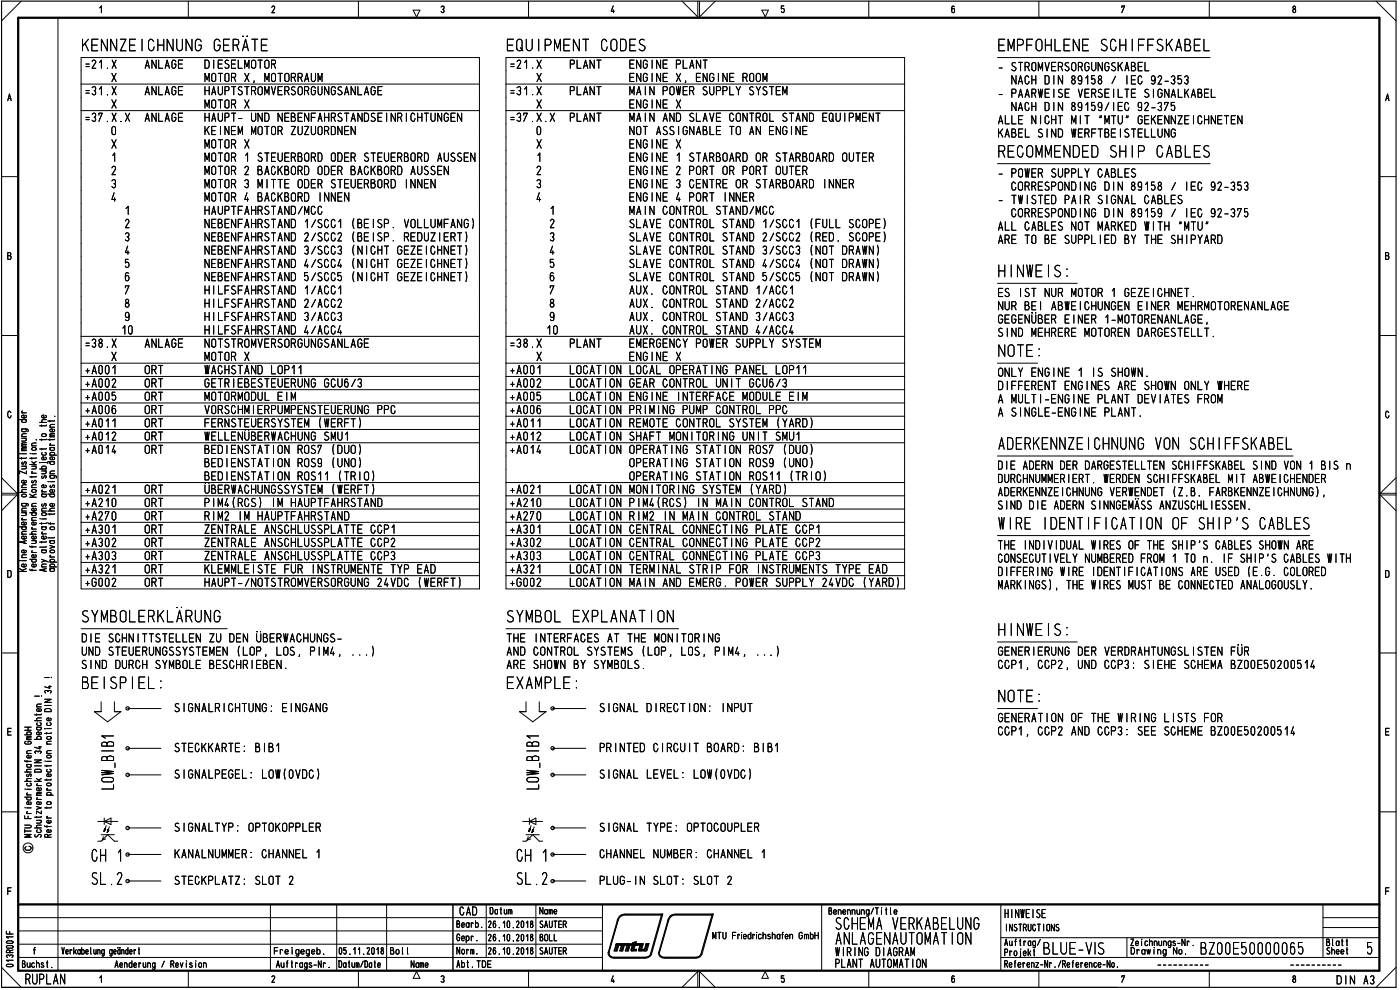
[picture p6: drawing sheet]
<svg xmlns="http://www.w3.org/2000/svg" width="420mm" height="297mm" viewBox="0 0 420 297" stroke-linecap="round" stroke-linejoin="round" font-family="sans-serif">
<defs><g id="words">
<g font-size="7.4">
<text x="24.6" y="15.4">K</text>
<text x="43.9" y="15.4">0</text>
</g>
<g font-size="5.3">
<text x="163.5" y="13.6">D</text>
<text x="172.4" y="15.4">\T</text>
<text x="2" y="268.6">F</text>
<text x="292.1" y="279">G</text>
</g>
<g font-size="4.8">
<text x="29.7" y="15.4">\\Z1</text>
<text x="24.9" y="20.7">.21.X</text>
<text x="43.4" y="20.7">ANLAGE</text>
<text x="61.2" y="20.7">DIESELMOTOR</text>
<text x="152.4" y="20.7">.21.X</text>
<text x="170.7" y="20.7">PLANT</text>
<text x="188.7" y="20.7">ENGINE PLANT</text>
<text x="299.4" y="21.4">- STROMVERSORGUNGSKABEL</text>
<text x="24.9" y="28.6">.31.X</text>
<text x="33.4" y="24.6">X</text>
<text x="43.4" y="28.6">ANLAGE</text>
<text x="61.3" y="28.6">HAUPTSTROMVERSORGUNGSANLAGE</text>
<text x="61.3" y="24.6">MOTOR X, MOTORRAUM</text>
<text x="152.4" y="28.6">.31.X</text>
<text x="161" y="24.6">X</text>
<text x="170.7" y="28.6">PLANT</text>
<text x="188.7" y="24.6">ENGINE X, ENGINE ROOM</text>
<text x="188.9" y="28.6">MAIN POWER SUPPLY SYSTEM</text>
<text x="299.4" y="29.4">- PAARWEISE VERSEILTE SIGNALKABEL</text>
<text x="303.5" y="25.4">NACH DIN 89158 / IEC 92-353</text>
<text x="33.4" y="32.6">X</text>
<text x="61.3" y="32.6">MOTOR X</text>
<text x="161" y="32.6">X</text>
<text x="188.7" y="32.6">ENGINE X</text>
<text x="303.5" y="33.4">NACH DIN 89159/IEC 92-375</text>
<text x="24.9" y="36.6">.37.X.X</text>
<text x="33" y="40.6">0</text>
<text x="43.4" y="36.6">ANLAGE</text>
<text x="61.2" y="40.6">KEINEM MOTOR ZUZUORDNEN</text>
<text x="61.3" y="36.6">HAUPT- UND NEBENFAHRSTANDSEINRICHTUNGEN</text>
<text x="152.4" y="36.6">.37.X.X</text>
<text x="160.6" y="40.6">0</text>
<text x="170.7" y="36.6">PLANT</text>
<text x="188.8" y="40.6">NOT ASSIGNABLE TO AN ENGINE</text>
<text x="188.9" y="36.6">MAIN AND SLAVE CONTROL STAND EQUIPMENT</text>
<text x="299.4" y="41.3">KABEL SIND WERFTBEISTELLUNG</text>
<text x="299.5" y="37.3">ALLE NICHT MIT 9TU' GEKENNZEICHNETEN</text>
<text x="33.4" y="44.6">X</text>
<text x="61.3" y="44.6">MOTOR X</text>
<text x="161" y="44.6">X</text>
<text x="188.7" y="44.6">ENGINE X</text>
<text x="33.2" y="52.6">2</text>
<text x="33.5" y="48.6">1</text>
<text x="61.3" y="48.6">MOTOR 1 STEUERBORD ODER STEUERBORD AUSSEN</text>
<text x="61.3" y="52.6">MOTOR 2 BACKBORD ODER BACKBORD AUSSEN</text>
<text x="160.8" y="52.6">2</text>
<text x="161" y="48.6">1</text>
<text x="188.7" y="48.6">ENGINE 1 STARBOARD OR STARBOARD OUTER</text>
<text x="188.7" y="52.6">ENGINE 2 PORT OR PORT OUTER</text>
<text x="299.4" y="53.3">- POWER SUPPLY CABLES</text>
<text x="33.1" y="56.6">3</text>
<text x="61.3" y="56.6">MOTOR 3 MITTE ODER STEUERBORD INNEN</text>
<text x="160.7" y="56.6">3</text>
<text x="188.7" y="56.6">ENGINE 3 CENTRE OR STARBOARD INNER</text>
<text x="303.4" y="57.2">CORRESPONDING DIN 89158 / IEC 92-353</text>
<text x="33.1" y="60.5">4</text>
<text x="37.4" y="64.5">1</text>
<text x="61.3" y="64.5">HAUPTFAHRSTAND/MCC</text>
<text x="61.3" y="60.5">MOTOR 4 BACKBORD INNEN</text>
<text x="160.7" y="60.5">4</text>
<text x="165" y="64.5">1</text>
<text x="188.7" y="60.5">ENGINE 4 PORT INNER</text>
<text x="188.9" y="64.5">MAIN CONTROL STAND/MCC</text>
<text x="299.4" y="61.3">- TWISTED PAIR SIGNAL CABLES</text>
<text x="303.4" y="65.3">CORRESPONDING DIN 89159 / IEC 92-375</text>
<text x="37.2" y="68.5">2</text>
<text x="61.3" y="68.5">NEBENFAHRSTAND 1/SCC1 (BEISP. VOLLUMFANG)</text>
<text x="164.7" y="68.5">2</text>
<text x="188.6" y="68.5">SLAVE CONTROL STAND 1/SCC1 (FULL SCOPE)</text>
<text x="299.5" y="69.3">ALL CABLES NOT MARKED WITH</text>
<text x="37.2" y="72.5">3</text>
<text x="37.2" y="76.5">4</text>
<text x="61.3" y="72.5">NEBENFAHRSTAND 2/SCC2 (BEISP. REDUZIERT)</text>
<text x="61.3" y="76.5">NEBENFAHRSTAND 3/SCC3 (NICHT GEZEICHNET)</text>
<text x="164.7" y="72.5">3</text>
<text x="164.7" y="76.5">4</text>
<text x="188.6" y="72.5">SLAVE CONTROL STAND 2/SCC2 (RED. SCOPE)</text>
<text x="188.6" y="76.5">SLAVE CONTROL STAND 3/SCC3 (NOT DRAWN)</text>
<text x="299.5" y="73.2">ARE TO BE SUPPLIED BY THE SHIPYARD</text>
<text x="37.2" y="80.4">5</text>
<text x="61.3" y="80.4">NEBENFAHRSTAND 4/SCC4 (NICHT GEZEICHNET)</text>
<text x="164.7" y="80.4">5</text>
<text x="188.6" y="80.4">SLAVE CONTROL STAND 4/SCC4 (NOT DRAWN)</text>
<text x="316" y="83.1">S:</text>
<text x="37.1" y="84.4">6</text>
<text x="37.2" y="88.4">7</text>
<text x="61.3" y="88.4">HILFSFAHRSTAND 1/ACC1</text>
<text x="61.3" y="84.4">NEBENFAHRSTAND 5/SCC5 (NICHT GEZEICHNET)</text>
<text x="164.6" y="84.4">6</text>
<text x="164.7" y="88.4">7</text>
<text x="188.6" y="84.4">SLAVE CONTROL STAND 5/SCC5 (NOT DRAWN)</text>
<text x="188.9" y="88.4">AUX. CONTROL STAND 1/ACC1</text>
<text x="299.4" y="89.2">ES IST NUR MOTOR 1 GEZEICHNET.</text>
<text x="37.1" y="92.4">8</text>
<text x="61.3" y="92.4">HILFSFAHRSTAND 2/ACC2</text>
<text x="164.6" y="92.4">8</text>
<text x="188.9" y="92.4">AUX. CONTROL STAND 2/ACC2</text>
<text x="299.5" y="93.1">NUR BEI ABWEICHUNGEN EINER MEHRMOTORENANLAGE</text>
<text x="36.4" y="100.4">10</text>
<text x="37.1" y="96.4">9</text>
<text x="61.3" y="96.4">HILFSFAHRSTAND 3/ACC3</text>
<text x="61.3" y="100.4">HILFSFAHRSTAND 4/ACC4</text>
<text x="163.9" y="100.4">10</text>
<text x="164.6" y="96.4">9</text>
<text x="188.9" y="96.4">AUX. CONTROL STAND 3/ACC3</text>
<text x="188.9" y="100.4">AUX. CONTROL STAND 4/ACC4</text>
<text x="299.3" y="101.1">SIND MEHRERE MOTOREN DARGESTELLT.</text>
<text x="299.4" y="97.1">GEGENÜBER EINER 1-MOTORENANLAGE,</text>
<text x="24.9" y="104.4">.38.X</text>
<text x="43.4" y="104.4">ANLAGE</text>
<text x="61.3" y="104.4">NOTSTROMVERSORGUNGSANLAGE</text>
<text x="152.4" y="104.4">.38.X</text>
<text x="170.7" y="104.4">PLANT</text>
<text x="188.7" y="104.4">EMERGENCY POWER SUPPLY SYSTEM</text>
<text x="299.1" y="107.1">\CT1:</text>
<text x="25.4" y="112.4">+A001</text>
<text x="33.4" y="108.4">X</text>
<text x="43.3" y="112.4">ORT</text>
<text x="61.3" y="108.4">MOTOR X</text>
<text x="61.4" y="112.4">WACHSTAND LOP11</text>
<text x="152.9" y="112.4">+A001</text>
<text x="161" y="108.4">X</text>
<text x="170.9" y="112.4">LOCATION LOCAL OPERATING PANEL LOP11</text>
<text x="188.7" y="108.4">ENGINE X</text>
<text x="299.4" y="113.1">ONLY ENGINE 1 IS SHOWN.</text>
<text x="25.4" y="116.3">+A002</text>
<text x="43.3" y="116.3">ORT</text>
<text x="61.3" y="116.3">GETRIEBESTEUERUNG GCU6/3</text>
<text x="152.9" y="116.3">+A002</text>
<text x="170.9" y="116.3">LOCATION GEAR CONTROL UNIT GCU6/3</text>
<text x="299.4" y="117.1">DIFFERENT ENGINES ARE SHOWN ONLY WHERE</text>
<text x="25.4" y="120.3">+A005</text>
<text x="25.4" y="124.3">+A006</text>
<text x="43.3" y="120.3">ORT</text>
<text x="43.3" y="124.3">ORT</text>
<text x="61.3" y="120.3">MOTORMODUL EIM</text>
<text x="61.4" y="124.3">VORSCHMIERPUMPENSTEUERUNG PPC</text>
<text x="152.9" y="120.3">+A005</text>
<text x="152.9" y="124.3">+A006</text>
<text x="170.9" y="120.3">LOCATION ENGINE INTERFACE MODULE EIM</text>
<text x="170.9" y="124.3">LOCATION PRIMING PUMP CONTROL PPC</text>
<text x="299.5" y="121.1">A MULTI-ENGINE PLANT DEVIATES FROM</text>
<text x="299.5" y="125.1">A SINGLE-ENGINE PLANT.</text>
<text x="25.4" y="128.3">+A011</text>
<text x="43.3" y="128.3">ORT</text>
<text x="61.2" y="128.3">FERNSTEUERSYSTEM (WERFT)</text>
<text x="152.9" y="128.3">+A011</text>
<text x="170.9" y="128.3">LOCATION REMOTE CONTROL SYSTEM (YARD)</text>
<text x="25.4" y="132.2">+A012</text>
<text x="25.4" y="136.2">+A014</text>
<text x="43.3" y="132.2">ORT</text>
<text x="43.3" y="136.2">ORT</text>
<text x="61.2" y="136.2">BEDIENSTATION ROST (DUO)</text>
<text x="61.4" y="132.2">WELLENÜBERWACHUNG SMU1</text>
<text x="152.9" y="132.2">+A012</text>
<text x="152.9" y="136.2">+A014</text>
<text x="170.9" y="132.2">LOCATION SHAFT MONITORING UNIT SMU1</text>
<text x="170.9" y="136.2">LOCATION OPERATING STATION ROST (DUO)</text>
<text x="312.2" y="135">-\\Z1</text>
<text x="61.2" y="140.2">BEDIENSTATION ROS9 (UNO)</text>
<text x="188.7" y="140.2">OPERATING STATION ROS9 (UNO)</text>
<text x="299.4" y="141">DIE ADERN DER DARGESTELLTEN SCHIFFSKABEL SIND VON 1 BIS</text>
<text x="25.4" y="148.2">+A021</text>
<text x="43.3" y="148.2">ORT</text>
<text x="61.2" y="144.2">BEDIENSTATION ROS11 (TRIO)</text>
<text x="61.3" y="148.2">UBERWACHUNGSSYSTEM (WERFT)</text>
<text x="152.9" y="148.2">+A021</text>
<text x="170.9" y="148.2">LOCATION MONITORING SYSTEM (YARD)</text>
<text x="188.7" y="144.2">OPERATING STATION ROS11 (TRIO)</text>
<text x="299.4" y="144.9">DURCHNUMMERIERT. WERDEN SCHIFFSKABEL MIT ABWEICHENDER</text>
<text x="299.5" y="148.9">ADERKENNZEICHNUNG VERWENDET (Z.B. FARBKENNZEICHNUNG),</text>
<text x="25.4" y="152.1">+A210</text>
<text x="43.3" y="152.1">ORT</text>
<text x="61.1" y="152.1">PIM4(RCS) IM HAUPTFAHRSTAND</text>
<text x="152.9" y="152.1">+A210</text>
<text x="170.9" y="152.1">LOCATION PIM4(RCS) IN MAIN CONTROL STAND</text>
<text x="299.3" y="152.9">SIND DIE ADERN SINNGEMÄSS ANZUSCHLIESSEN.</text>
<text x="25.4" y="156.2">+A270</text>
<text x="25.4" y="160.2">+A301</text>
<text x="43.3" y="156.2">ORT</text>
<text x="43.3" y="160.2">ORT</text>
<text x="61.1" y="160.2">ZENTRALE ANSCHLUSSPLATTE CCP1</text>
<text x="61.2" y="156.2">RIM2 IM HAUPTFAHRSTAND</text>
<text x="152.9" y="156.2">+A270</text>
<text x="152.9" y="160.2">+A301</text>
<text x="170.9" y="156.2">LOCATION RIM2 IN MAIN CONTROL STAND</text>
<text x="170.9" y="160.2">LOCATION CENTRAL CONNECTING PLATE CCP1</text>
<text x="367.4" y="158.9">D'S</text>
<text x="25.4" y="164.2">+A302</text>
<text x="43.3" y="164.2">ORT</text>
<text x="61.1" y="164.2">ZENTRALE ANSCHLUSSPLATTE CCP2</text>
<text x="152.9" y="164.2">+A302</text>
<text x="170.9" y="164.2">LOCATION CENTRAL CONNECTING PLATE CCP2</text>
<text x="299.4" y="164.9">THE INDIVIDUAL WIRES OF THE SHIP'S CABLES SHOWN ARE</text>
<text x="25.4" y="168.1">+A303</text>
<text x="25.4" y="172.1">+A321</text>
<text x="43.3" y="168.1">ORT</text>
<text x="43.3" y="172.1">ORT</text>
<text x="61.1" y="168.1">ZENTRALE ANSCHLUSSPLATTE CCP3</text>
<text x="61.2" y="172.1">KLEMMLEISTE FUR INSTRUMENTE TYP EAD</text>
<text x="152.9" y="168.1">+A303</text>
<text x="152.9" y="172.1">+A321</text>
<text x="170.9" y="168.1">LOCATION CENTRAL CONNECTING PLATE CCP3</text>
<text x="170.9" y="172.1">LOCATION TERMINAL STRIP FOR INSTRUMENTS TYPE EAD</text>
<text x="299.4" y="172.9">DIFFERING WIRE IDENTIFICATIONS ARE USED (E.G. COLORED</text>
<text x="299.4" y="168.9">CONSECUTIVELY NUMBERED FROM 1 TO</text>
<text x="367" y="168.9">IF SHIP'S CABLES WITH</text>
<text x="25.4" y="176.1">+0002</text>
<text x="43.3" y="176.1">ORT</text>
<text x="61.3" y="176.1">HAUPT-/NOTSTROMVERSORGUNG 24VDC (WERFT)</text>
<text x="152.9" y="176.1">+G002</text>
<text x="170.9" y="176.1">LOCATION MAIN AND EMERG. POWER SUPPLY 24VDC (YARD)</text>
<text x="299.5" y="176.9">MARKINGS), THE WIRES MUST BE CONNECTED ANALOGOUSLY.</text>
<text x="316" y="190.8">S.</text>
<text x="24.4" y="192.8">DIE SCHNITTSTELLEN ZU DEN ÜBERWACHUNGS-</text>
<text x="24.5" y="196.8">UND STEUERUNGSSYSTEMEN (LOP, LOS, PIM4, ...)</text>
<text x="151.9" y="192.8">THE INTERFACES AT THE MONITORING</text>
<text x="152" y="196.8">AND CONTROL SYSTEMS (LOP, LOS, PIM4, ...)</text>
<text x="299.4" y="196.8">GENERIERUNG DER VERDRAHTUNGSLISTEN FÜR</text>
<text x="24.3" y="200.7">SIND DURCH SYMBOLE BESCHRIEBEN.</text>
<text x="152" y="200.7">ARE SHOWN BY SYMBOLS.</text>
<text x="299.4" y="200.7">CCP1, CCP2, UND CCP3: SIEHE SCHEMA BZOOE50200514</text>
<text x="52.1" y="213.7">SIGNALRICHTUNG: EINGANG</text>
<text x="179.7" y="213.7">SIGNAL DIRECTION: INPUT</text>
<text x="299.1" y="210.7">\OT</text>
<text x="299.4" y="220.7">CCP1, CCP2 AND CCP3: SEE SCHEME BZ00E50200514</text>
<text x="299.4" y="216.7">GENERATION OF THE WIRING LISTS FOR</text>
<text x="52.1" y="225.7">STECKKARTE: BIBI</text>
<text x="179.7" y="225.7">PRINTED CIRCUIT BOARD: BIBI</text>
<text x="52.1" y="233.7">SIGNALPEGEL: LOW(OVDC)</text>
<text x="179.7" y="233.7">SIGNAL LEVEL: LOCOVDC)</text>
<text x="52.1" y="249.6">SIGNALTYP: OPTOKOPPLER</text>
<text x="179.7" y="249.6">SIGNAL TYPE: OPTOCOUPLER</text>
<text x="6.2" y="256">0</text>
<text x="52.3" y="257.6">KANALNUMMER: CHANNEL 1</text>
<text x="154.6" y="257.6">0- '1°</text>
<text x="179.8" y="257.6">CHANNEL NUMBER: CHANNEL 1</text>
<text x="35" y="258.6">1°</text>
<text x="52.1" y="265.5">STECKPLATZ: SLOT 2</text>
<text x="179.7" y="265.5">PLUG-IN SLOT: SLOT 2</text>
<text x="137.8" y="274.7">CAD</text>
<text x="301.4" y="275.5">HINWEISE</text>
<text x="250.7" y="286.9">wIRING DIAGRAM</text>
<text x="250.4" y="290.4">PLANT AUTOMATION</text>
<text x="7.5" y="295.4">RUPLAN</text>
<text x="400.8" y="295.4">DIN A3//</text>
</g>
<g font-size="3.9">
<text x="29.5" y="4">1</text>
<text x="49.5" y="15.4">\U\G</text>
<text x="64" y="15.4">G=RAT</text>
<text x="152" y="15.4">EQU</text>
<text x="166.5" y="14.7">V</text>
<text x="168.9" y="13.7">1.•</text>
<text x="179.9" y="15.4">003</text>
<text x="302.6" y="15.4">v3F0</text>
<text x="316.3" y="15.4">Ll\E</text>
<text x="341.3" y="15.4">FFSKA3EL</text>
<text x="305.1" y="47.3">GOvv-\3</text>
<text x="327.1" y="47.3">3 S</text>
<text x="347" y="47.3">GA3LES</text>
<text x="352.9" y="69.3">'Uli&quot;</text>
<text x="333" y="135">\U\G</text>
<text x="346.7" y="135">VO\ SC</text>
<text x="367.4" y="135">FFSKA31L</text>
<text x="403.9" y="141">n</text>
<text x="314.9" y="158.9">3E\T</text>
<text x="328.2" y="158.9">F</text>
<text x="333.4" y="158.9">CAT 0\ OF S</text>
<text x="377.8" y="158.9">CA3LES</text>
<text x="361" y="168.9">n.</text>
<text x="24.3" y="186.8">SYv3OL</text>
<text x="43.9" y="186.8">' KLÄRU\G</text>
<text x="151.8" y="186.8">SYv3OL</text>
<text x="171.7" y="186.8">EPLA\AT</text>
<text x="196.8" y="186.8">0\</text>
<text x="24.2" y="206.8">3</text>
<text x="41.4" y="206.8">EL:</text>
<text x="154.9" y="206.8">XAv D1_1:</text>
<text x="307.6" y="210.6">1:</text>
<text x="250.5" y="279">SC =NA</text>
<text x="267.8" y="279">ViKA31LU</text>
<text x="250.7" y="283.5">ABLAG-\AU-DAT</text>
<text x="286.7" y="283.5">0</text>
<text x="312.9" y="286.4">3LUE-V</text>
<text x="360.1" y="286.4">3200 50000065</text>
</g>
<g font-size="3.2">
<text x="81.4" y="4">2</text>
<text x="132.1" y="4">3</text>
<text x="183.3" y="4">4</text>
<text x="228.4" y="5">•</text>
<text x="234.3" y="5">5</text>
<text x="285.4" y="4">6</text>
<text x="336.5" y="4">7</text>
<text x="387.7" y="4">8</text>
<text x="2.2" y="30.4">A</text>
<text x="415.7" y="30.4">A</text>
<text x="2.1" y="78">B</text>
<text x="415.6" y="78">B</text>
<text x="2.1" y="173.4">D</text>
<text x="415.6" y="173.4">D</text>
<text x="2" y="220.7">E</text>
<text x="30.8" y="249.6">4</text>
<text x="37.4" y="249.1">o</text>
<text x="158.3" y="249.6">4</text>
<text x="415.5" y="268.6">F</text>
<text x="146.9" y="274.4">Datum</text>
<text x="161.9" y="274.4">Name</text>
<text x="248.5" y="274.5">Benennung/Title</text>
<text x="136.9" y="278.4">Beerb.</text>
<text x="146.3" y="278.5">26.10.2018</text>
<text x="161.8" y="278.5">SAUTER</text>
<text x="213.8" y="281.9">MTU Friedrichshafen GmbH</text>
<text x="301.7" y="279.5">INSTRUGTIONS</text>
<text x="18.5" y="286.4">Verkabelung geändert</text>
<text x="82.1" y="286.4">FreIgegeb.</text>
<text x="101.4" y="286.4">05.11.2018</text>
<text x="117" y="286.4">Bol l</text>
<text x="136.9" y="282.4">Gepr.</text>
<text x="137" y="286.4">Norm.</text>
<text x="146.3" y="282.4">26.10.2018</text>
<text x="146.3" y="286.4">26.10.2018</text>
<text x="161.8" y="286.4">SAUTER</text>
<text x="161.9" y="282.4">BOLL</text>
<text x="301.2" y="286.9">Projekt</text>
<text x="301.4" y="283.8">Auftrag/</text>
<text x="339.1" y="283.9">Zeichnungs-Nr.</text>
<text x="339.2" y="286.4">Drowing No.</text>
<text x="397.9" y="283.9">Blatt</text>
<text x="397.9" y="286.4">Sheet</text>
<text x="6.5" y="290.4">Buchst.</text>
<text x="34.4" y="290.4">Aenderung / Revision</text>
<text x="82.8" y="290.5">Auftrags-Nr.</text>
<text x="101.5" y="290.4">Datum/Date</text>
<text x="123.2" y="290.4">Name</text>
<text x="137" y="290.4">Abt.TDE</text>
<text x="301.3" y="290.4">Referenz-Nr./Reference-No.</text>
<text x="81.4" y="294.9">2</text>
<text x="132.2" y="294.9">3</text>
<text x="183.2" y="294.9">4</text>
<text x="234.3" y="294.9">5</text>
<text x="285.4" y="294.9">6</text>
<text x="336.4" y="294.9">7</text>
<text x="387.8" y="294.9">8</text>
</g>
<g font-size="2.4">
<text x="7.1" y="223.4">co</text>
<text x="7.7" y="227.6">o</text>
<text x="30.2" y="234.8">CD</text>
<text x="157.8" y="234.8">CD</text>
<text x="6.9" y="241.6">•o cuo</text>
<text x="156.6" y="252.6">J -^N_</text>
</g>
<g font-size="1.6">
<text x="6.3" y="124">4-</text>
<text x="16.2" y="125.6">•</text>
<text x="6.3" y="131.1">C</text>
<text x="12.3" y="131.1">OE</text>
<text x="6.1" y="133.9">EC</text>
<text x="9.2" y="140.9">M.22</text>
<text x="6.2" y="146.5">CCO0</text>
<text x="6.2" y="145">00</text>
<text x="9.3" y="147.9">04-0</text>
<text x="14.2" y="145">-</text>
<text x="6.2" y="153.5">COC.0</text>
<text x="6.2" y="152.1">0000</text>
<text x="5.6" y="159.1">'04-00</text>
<text x="6.2" y="157.6">00-1-</text>
<text x="6.2" y="161.9">00</text>
<text x="6.3" y="160.4">C</text>
<text x="9.3" y="156.2">C.-</text>
<text x="12.3" y="161.9">0-•</text>
<text x="13.7" y="157.5">, 4-</text>
<text x="6.2" y="167.5">CO</text>
<text x="6.2" y="166">04-.00</text>
<text x="14.8" y="167.5">4-</text>
<text x="6.2" y="170.3">0000.</text>
<text x="7.7" y="222">EMO</text>
<text x="10.7" y="217.8">00</text>
<text x="7.8" y="226.2">Ce7C</text>
<text x="6.7" y="231.8">.Cd</text>
<text x="13.8" y="231.8">U</text>
<text x="6.8" y="236">•0</text>
<text x="10.6" y="236">4-0</text>
<text x="7.1" y="249.9">1-• 00</text>
<text x="1.6" y="280.4">11-</text>
<text x="1.7" y="286">CC</text>
</g>
</g></defs>
<g fill="none" stroke="#000" stroke-width=".3">
<path d="M6.4 .3l-5.9 6M17.4 5.3v286M56.5 .3v5M107.6 .3v5M124 3h2l-1 2.1zM158.6 .3v5M204.7 .3l4.7 4.8v-4.8M209.9 .3v4.8l4.8-4.8M228.6 3h2l-.9 2.1M260.7 .3v5M299.3 17.3h63.9M311.8 .3v5"/>
<path d="M362.9 .3v5M413 .3l6 6M.5 53h5M299.3 49.1h63.9M414 53h5M299.3 85h24M.5 100.7h5M299.3 109h12.1M414 100.7h5M3.3 123.8a.48 .48 0 0 0-.6-.4 .48 .48 0 0 0-.4 .6v.7l.4 .6h.4l.2-.6M416.8 123.8a.48 .48 0 0 0-.6-.4 .48 .48 0 0 0-.4 .6v.7l.4 .6h.4l.3-.6M.5 148.5h4.6l-4.6 4.7"/>
<path d="M.5 143.3l4.6 4.7h-4.6M419 148.5h-4.8l4.8 4.7M419 143.3l-4.8 4.7h4.8M24.3 176.7h119.6M151.8 176.7h119.7M.5 195.9h5M24.3 188.6h43.9M151.8 188.6h51.9M299.3 192.6h24M414 195.9h5M38.3 212.6h10M165.8 212.6h10"/>
<path d="M299.3 212.6h12.1M415.8 219.5h1M416.9 218.5h-1.1v2.1h1.1M7.4 239.2h2M8 238.5h1.4M8 236.8h1.4M8.3 237.9l-.3 .4 .3 .2M8.3 239.2l-.3 .2 .3 .6h.8l.3-.2v-.4l-.3-.2M38.3 224.5h10M38.3 232.5h10M165.8 224.5h10M165.8 232.5h10"/>
<path d="M.5 243.6h5M7.4 247.6h1.5a.42 .42 0 0 1 .5 .4 .42 .42 0 0 1-.5 .4h-1.5M7.4 244.8v.8h2M8 244.1h1.4M8.3 243.5l-.3 .4 .3 .2M8.4 244.9v.7M9.4 250.4h-2l1.6 .4-1.6 .4h2M38.3 248.4h10M38.3 256.4h10M165.8 248.4h10M165.8 256.4h10M414 243.6h5"/>
<path d="M5.5 275.3h175.3M5.5 279.3h175.3M38.3 264.3h10M81.2 271.4v19.9M101 271.4v19.9M116 271.4v19.9M145.9 271.4v15.9M160.8 271.4v15.9M165.8 264.3h10M180.8 271.4v19.9M246.6 271.4v19.9M300.4 271.4v19.8"/>
<path d="M397 271.4v15.9M397 278.3h17M397 275.3h17M.5 290.2l5.9 6M1.9 282.6l.4-.3 1.3 .1a.34 .34 0 0 1 .3 .4 .34 .34 0 0 1-.4 .2h-1.3zM2 283.9l1.5-.2a.38 .38 0 0 1 .4 .4 .38 .38 0 0 1-.4 .4h-1.3l-.3-.4zM2.1 289.4l1.4-.1a.38 .38 0 0 1 .4 .4 .38 .38 0 0 1-.4 .4l-1.4-.1-.2-.3zM2.2 287.3l-.3-.4a.55 .55 0 0 1 .5-.4 .55 .55 0 0 1 .5 .4 .48 .48 0 0 1 .6-.4 .48 .48 0 0 1 .4 .5l-.3 .3M3.9 288.1h-2l.6 .4M3.9 281.1h-2l.6 .4M5.5 287.3h175.3M5.5 283.3h175.3"/>
<path d="M29.9 293.4l.5-.6v1.9M56.5 291.3v4.9M107.6 291.3v4.9M125 291.5l1 2h-2zM158.6 291.3v4.9M204.7 296.2l4.7-4.7v4.7M209.9 296.2v-4.7l4.8 4.7M229.7 291.5l.9 2h-2zM260.7 291.3v4.9M300.4 287.3h113.6M300.4 281.3h113.6M311.8 291.3v4.9"/>
<path d="M338.2 281.3v6M362.9 291.3v4.9"/>
</g>
<path d="M.5 .3h418.5v295.9h-418.5z" fill="none" stroke="#000" stroke-width=".34"/>
<path d="M5.5 5.3h408.5v286h-408.5zM5.5 271.4h408.5" fill="none" stroke="#000" stroke-width=".68"/>
<path d="M135.9 271.4v19.9" fill="none" stroke="#000" stroke-width=".42"/>
<g fill="none" stroke="#000" stroke-width=".3">
<path d="M7.4 219.1h2M7.4 218.2h2M8.4 218.2v.9M7.4 239.2h2M7.6 236.8h.1M8 229.4h1.1l.3 .6-.3 .2-.9-.1-.2-.4 .3-.3M8 238.5h1.4M8 236.8h1.4M8.1 228.2v.5M8.2 232.3a.37 .37 0 0 0-.2 .5 .37 .37 0 0 0 .4 .2l.4-.8 .6 .1-.2 .7M8.3 237.9l-.3 .4 .3 .2M8.3 220.5l-.3-.4 .3-.5 1.1 .2-.3 .7"/>
<path d="M8.3 239.2l-.3 .2 .3 .6h.8l.3-.2v-.4l-.3-.2M9.4 233.6l-1.3 .1-.1 .5 .4 .2M9.4 229.4h-.2M7.4 247.6h1.5a.42 .42 0 0 1 .5 .4 .42 .42 0 0 1-.5 .4h-1.5M7.4 244.8v.8h2M8 244.1h1.4M8.3 243.5l-.3 .4 .3 .2M8.4 244.9v.7M9.4 250.4h-2l1.6 .4-1.6 .4h2"/>
</g>
<g fill="none" stroke="#000" stroke-width=".3">
<path d="M7.4 219.1h2M7.4 218.2h2M8.4 218.2v.9M10.4 208.9h1.4M11 218.2h1.1l.3 .6-.3 .2h-.8l-.3-.2 .3-.6M11 214.2v.4M11 212.1h1.4M12.1 219.7l.3 .4-.4 .4-1-.2v-.5l.7-.2v.9M12.1 212.7l.3 .2-.3 .5h-.9l-.2-.5 .7-.3v.8M12.4 215.4l-1.3 .2-.1 .3 .4 .3M12.4 214.2l-.1 .3h-1.9M12.4 211.2l-1.2 .1-.2 .2 .2 .6"/>
<path d="M7.6 236.8h.1M8 229.4h1.1l.3 .6-.3 .2-.9-.1-.2-.4 .3-.3M8.1 228.2v.5M8.2 232.3a.37 .37 0 0 0-.2 .5 .37 .37 0 0 0 .4 .2l.4-.8 .6 .1-.2 .7M8.3 220.5l-.3-.4 .3-.5 1.1 .2-.3 .7M9.4 233.6l-1.3 .1-.1 .5 .4 .2M9.4 229.4h-.2M10.4 228h2l-2 .9h2M10.4 229.8h2M10.5 231.1l.3-.3h1.2l.4 .3v.5h-2zM11 238.7h1.4M11 233.6l1 .8"/>
<path d="M11.2 239.4l-.2 .2 .3 .3M11.6 224.1h.8M12 223.9v.8l-1.6-.5M12.1 236.4l.3 .5-.4 .3-1-.1v-.5l.2-.2h.5v.8M12.4 238.2h-1.2l-.2 .2 .2 .3M12.4 237.7h-1.2l-.2 .3 .4 .2M12.4 233.6l-.8 .4M10.5 250.4a.43 .43 0 0 0 .1 .7 .43 .43 0 0 0 .6-.1 .56 .56 0 0 1 .6-.7 .56 .56 0 0 1 .5 .7l-.2 .2M11 242l1.4 .4-1.4 .4M11 246.1h1.4M11 244.9v.5M12 246.1a.42 .42 0 0 1 .4 .4 .42 .42 0 0 1-.4 .5h-1"/>
<path d="M12.4 247.6h-1.3l-.1 .5 .4 .3M12.4 244.9l-.1 .3h-1.9M12.4 243.3v.9l-1.4-.9v.9"/>
</g>
<g fill="none" stroke="#000" stroke-width=".3">
<path d="M10.4 208.9h1.4M11 218.2h1.1l.3 .6-.3 .2h-.8l-.3-.2 .3-.6M11 214.2v.4M11 212.1h1.4M12.1 219.7l.3 .4-.4 .4-1-.2v-.5l.7-.2v.9M12.1 212.7l.3 .2-.3 .5h-.9l-.2-.5 .7-.3v.8M12.5 208.9h.1M12.4 215.4l-1.3 .2-.1 .3 .4 .3M12.4 214.2l-.1 .3h-1.9M12.4 211.2l-1.2 .1-.2 .2 .2 .6M10.4 228h2l-2 .9h2M10.4 229.8h2"/>
<path d="M10.5 231.1l.3-.3h1.2l.4 .3v.5h-2zM11 238.7h1.4M11 233.6l1 .8M11.2 239.4l-.2 .2 .3 .3M11.6 224.1h.8M12 223.9v.8l-1.6-.5M12.1 236.4l.3 .5-.4 .3-1-.1v-.5l.2-.2h.5v.8M12.4 238.2h-1.2l-.2 .2 .2 .3M12.4 237.7h-1.2l-.2 .3 .4 .2M12.4 233.6l-.8 .4M10.5 250.4a.43 .43 0 0 0 .1 .7 .43 .43 0 0 0 .6-.1 .56 .56 0 0 1 .6-.7 .56 .56 0 0 1 .5 .7l-.2 .2M11 242l1.4 .4-1.4 .4"/>
<path d="M11 246.1h1.4M11 244.9v.5M12 246.1a.42 .42 0 0 1 .4 .4 .42 .42 0 0 1-.4 .5h-1M12.4 247.6h-1.3l-.1 .5 .4 .3M12.4 244.9l-.1 .3h-1.9M12.4 243.3v.9l-1.4-.9v.9"/>
</g>
<g fill="none" stroke="#000" stroke-width=".3">
<path d="M12.5 208.9h.1M14 229.6v.4M14 233.8v.4M14 238.6h2M14 237.1h1.4M14 228.4h1.4M14.3 236.6h-.3l.3 .5M14.4 238.6a.43 .43 0 0 1-.4-.4 .43 .43 0 0 1 .4-.5l.9 .2 .1 .4-.5 .3M15.1 232.2l.3 .3-.3 .5h-.8l-.3-.3 .1-.4 .6-.1v.8M15.4 233.8l-.1 .2h-1.9M15.4 229.6v.2h-2M13.4 247.7l.1 .3h1.9"/>
<path d="M14 245.4h1.4M14 242.1v.5M14.1 247.7v.5M14.3 244.9l-.3 .1 .3 .4M14.4 251.2v-.5a.56 .56 0 0 0-1-.2v.7h2M15.1 249l.3 .4-.5 .4-.8-.2v-.5l.6-.2v.9M15.1 246.2l.3 .4-.5 .4-.8-.2v-.5l.6-.2v.9M15.4 250.4l-1 .3"/>
</g>
<g fill="none" stroke="#000" stroke-width=".3">
<path d="M13.4 212.9l.6-.3 1 .1 .4 .3v.5h-2zM13.4 209.8h2l-2 .9h2M13.4 211.7h2M13.4 203.3h1.4M13.5 218.6h.1M13.7 207.9l-.3-.3a.48 .48 0 0 1 .5-.4 .48 .48 0 0 1 .5 .3 .53 .53 0 0 1 .5-.3 .53 .53 0 0 1 .5 .4l-.3 .3M14 219.8v.4M14 218.6h1.4M14.6 206h.8M14.9 216.8l.5 .4-.4 .5h-.7l-.3-.3 .2-.5M14.9 205.7v.8l-1.5-.4M15.1 215.5l.3 .2-.3 .5h-.8l-.3-.5 .4-.3h.3v.8"/>
<path d="M15.4 219.8v.2h-2M13.6 228.4h.1M14 226.1h1.4M14 223.3h1.4M14.1 226.7h1.1l.2 .5-1 .2-.4-.2zM14.1 221.1h1.1l.2 .5-1 .2-.4-.2zM15.4 225.2l-1.3 .2-.1 .3 .3 .4M15.4 222.4l-1.3 .2-.1 .3 .3 .4"/>
</g>
<g fill="none" stroke="#000" stroke-width=".3">
<path d="M15.5 203.3h.1M14 229.6v.4M14 233.8v.4M14 238.6h2M14 237.1h1.4M14 228.4h1.4M14.3 236.6h-.3l.3 .5M14.4 238.6a.43 .43 0 0 1-.4-.4 .43 .43 0 0 1 .4-.5l.9 .2 .1 .4-.5 .3M15.1 232.2l.3 .3-.3 .5h-.8l-.3-.3 .1-.4 .6-.1v.8M15.4 233.8l-.1 .2h-1.9M15.4 229.6v.2h-2M13.4 247.7l.1 .3h1.9"/>
<path d="M14 245.4h1.4M14 242.1v.5M14.1 247.7v.5M14.3 244.9l-.3 .1 .3 .4M14.4 251.2v-.5a.56 .56 0 0 0-1-.2v.7h2M15.1 249l.3 .4-.5 .4-.8-.2v-.5l.6-.2v.9M15.1 246.2l.3 .4-.5 .4-.8-.2v-.5l.6-.2v.9M15.4 250.4l-1 .3"/>
</g>
<g fill="none" stroke="#000" stroke-width=".3">
<path d="M13.4 212.9l.6-.3 1 .1 .4 .3v.5h-2zM13.4 209.8h2l-2 .9h2M13.4 211.7h2M13.4 203.3h1.4M13.5 218.6h.1M13.7 207.9l-.3-.3a.48 .48 0 0 1 .5-.4 .48 .48 0 0 1 .5 .3 .53 .53 0 0 1 .5-.3 .53 .53 0 0 1 .5 .4l-.3 .3M14 219.8v.4M14 218.6h1.4M14.6 206h.8M14.9 216.8l.5 .4-.4 .5h-.7l-.3-.3 .2-.5M14.9 205.7v.8l-1.5-.4M15.1 215.5l.3 .2-.3 .5h-.8l-.3-.5 .4-.3h.3v.8"/>
<path d="M15.4 219.8v.2h-2M13.6 228.4h.1M14 226.1h1.4M14 223.3h1.4M14.1 226.7h1.1l.2 .5-1 .2-.4-.2zM14.1 221.1h1.1l.2 .5-1 .2-.4-.2zM15.4 225.2l-1.3 .2-.1 .3 .3 .4M15.4 222.4l-1.3 .2-.1 .3 .3 .4"/>
</g>
<g fill="none" stroke="#000" stroke-width=".3">
<path d="M5.9 125.9h2M6 136.1h.1M6.5 128.7l1.8 .1 .2 .3-.2 .4M6.5 139.9h1.4M6.5 137.3v.5M6.5 136.1h1.4M6.5 135.2h1.4M6.7 138.6a.36 .36 0 0 0-.2 .5 .36 .36 0 0 0 .5 .2 .6 .6 0 0 1 .8-.6l-.1 .7M6.8 128.7l-.3 .3 .3 .5h.8l.3-.2-.3-.6M6.8 125.9l-.3 .3 .3 .5h.8l.3-.2-.3-.6M7.5 139.9l.4 .3-.1 .3-1.3 .2M7.5 131.5l.4 .3-.1 .4-1.3 .1"/>
<path d="M7.7 124.6l.2 .5-.4 .3-.9-.2v-.5l.6-.2v.9M7.9 137.3l-.1 .2h-1.9M7.9 134.7h-1.2l-.2 .3 .2 .2M7.9 134.3h-1.2l-.2 .2 .4 .2M9.5 136.1h1.4M9.5 137.3v.5M9.5 138.5l1 .9M10.9 137.3v.2h-2M10.9 138.5l-.9 .4M11.9 126.7h2M12 138.8h.1M12.5 138.8h1.5l.4 .2"/>
<path d="M12.5 127.5v.4M12.5 131.7v.5M12.5 134.5v.5M13.5 135.7l.4 .4-.3 .5-.9-.1-.2-.3 .2-.4M13.7 137.2l.2 .2-.2 .5h-1l-.2-.5 .7-.3v.8M13.7 124.6l.2 .3-.1 .3-.9 .2a.45 .45 0 0 1-.4-.6 .45 .45 0 0 1 .7-.3v.9M13.9 134.5l-.1 .2h-1.9M13.9 131.7l-.1 .2h-1.9M13.9 127.5l-.1 .3h-1.9M13.9 125.9l-1.3 .2v.6h.3M5.9 147.7h2M6.6 148.4l.9-.1 .3 .1 .1 .4-1 .3-.3-.2z"/>
<path d="M6.7 155.4l-.2 .3 .3 .3M7.5 153.8a.42 .42 0 0 1 .4 .5 .42 .42 0 0 1-.4 .4h-1M7.9 146.9l-1.3 .1-.1 .4 .4 .3M7.9 141.3v.9l-2-.9v.9M8.9 149.2h2M8.9 148.3l1.2 .9M9.5 142.9v.4M9.5 142h1.4M9.7 144.2a.36 .36 0 0 0-.2 .4 .36 .36 0 0 0 .4 .3 .6 .6 0 0 1 .9-.6l-.1 .6M9.7 141.5l-.2 .3 .3 .2M9.8 153.8l-.3 .2v.5l.3 .2 1-.2 .1-.3-.4-.4M10.9 159.4l-1.3 .2-.1 .5 .4 .2"/>
<path d="M10.9 142.9v.2h-2M10.9 148.3l-1.3 .5M12.5 158.1h1.1l.3 .5-.3 .3h-.8l-.3-.3 .3-.5M12.5 148.3h1.1l.3 .3-.1 .3-.2 .2-.9-.1-.2-.4 .3-.3M12.5 156.9v.4M12.5 155.7h1.4M12.6 154l.9-.2a.42 .42 0 0 1 .4 .5 .42 .42 0 0 1-.4 .4l-.8-.1zM12.7 151.2a.37 .37 0 0 0-.2 .5 .37 .37 0 0 0 .4 .2l.3-.7a.41 .41 0 0 1 .7 .1 .41 .41 0 0 1-.2 .6M12.7 142.8a.37 .37 0 0 0-.2 .5 .37 .37 0 0 0 .4 .2l.3-.5a.33 .33 0 0 1 .6-.2 .33 .33 0 0 1 0 .5l-.1 .2M12.7 159.6l-.2 .3 .3 .3M13.5 141.3a.42 .42 0 0 1 .4 .4 .42 .42 0 0 1-.4 .5h-1M13.7 145.5l.2 .3-.2 .5h-1l-.2-.5 .7-.3v.8"/>
<path d="M13.9 156.9l-.1 .2h-1.9M5.9 171.4h2M5.9 170.6l1.3 .8M6 168.2h.1M6.5 168.2h1.4M7.3 162.4v.6M7.9 162.2l-2 .4 2 .5M7.9 170.6l-1.3 .5M8.9 170.8l.2 .3h1.8M8.9 163.8l.1 .3h1.9M8.9 167.8h2M8.9 160.3h2"/>
<path d="M9.5 162.2h1.4M9.6 163.8v.5M9.6 170.8v.5M9.8 167.8l-.3 .2v.5l.3 .2 1-.2 .1-.4-.4-.3M10.5 162.2l.4 .4-.2 .4-1.2 .1M10.6 166.5l.3 .5-.4 .3-.8-.1-.2-.5 .2-.2h.5v.8M10.6 160.9l.3 .5-.4 .3-.8-.1-.2-.5 .2-.2h.5v.8M12.5 167.8l1.9 .9M12.5 165h1.1l.3 .4-.1 .3-.2 .2-.9-.1-.2-.4 .3-.4M12.5 170.1h1.4M12.5 162.5v.4M13.2 170.8v.6"/>
<path d="M13.7 168.2l-1.2 .5M13.9 170.6l-2 .4 2 .4M13.9 169.2h-1.2l-.2 .5 .2 .4M13.9 164l-.1 .2h-1.9M13.9 162.5l-.1 .1h-1.9M13.9 165l-.2 .1M15.5 203.3h.1"/>
</g>
<g fill="none" stroke="#000" stroke-width=".3">
<path d="M9.1 136.1h.1M9.5 133.8h1.4M9.5 137.3v.5M9.5 138.5l1 .9M9.5 136.1h1.4M9.7 134.4h1l.2 .5-1 .2-.4-.2zM10.9 132.9l-1.3 .2 .1 .7M10.9 132h.1M10.9 137.3v.2h-2M10.9 138.5l-.9 .4M8.9 149.2h2M8.9 148.3l1.2 .9"/>
<path d="M9.5 142.9v.4M9.5 142h1.4M9.7 144.2a.36 .36 0 0 0-.2 .4 .36 .36 0 0 0 .4 .3 .6 .6 0 0 1 .9-.6l-.1 .6M9.7 141.5l-.2 .3 .3 .2M9.8 153.8l-.3 .2v.5l.3 .2 1-.2 .1-.3-.4-.4M10.9 159.4l-1.3 .2-.1 .5 .4 .2M10.9 142.9v.2h-2M10.9 148.3l-1.3 .5M8.9 170.8l.2 .3h1.8M8.9 163.8l.1 .3h1.9M8.9 167.8h2M8.9 160.3h2"/>
<path d="M9.5 162.2h1.4M9.6 163.8v.5M9.6 170.8v.5M9.8 167.8l-.3 .2v.5l.3 .2 1-.2 .1-.4-.4-.3M10.5 162.2l.4 .4-.2 .4-1.2 .1M10.6 166.5l.3 .5-.4 .3-.8-.1-.2-.5 .2-.2h.5v.8M10.6 160.9l.3 .5-.4 .3-.8-.1-.2-.5 .2-.2h.5v.8"/>
</g>
<g fill="none" stroke="#000" stroke-width=".3">
<path d="M24.3 17.3h119.6v27.8M29.4 11.8h-1.8v3.4h1.7M47.4 13.5h1.7M66 12.4a.86 .86 0 0 0-.9-.6 .86 .86 0 0 0-.8 .7v2l.3 .7a1.03 1.03 0 0 0 1.2-.2 1.03 1.03 0 0 0 .3-1.1v-.4h-.8M68.9 11.8h-1.8v3.4h1.8M70 13.5h.9a.9 .9 0 0 0 .8-.8 .9 .9 0 0 0-.8-.9h-.9v3.4M72.8 15.2l.9-3.4 .8 3.4M72.9 10.8v.1M74.1 10.8h.1M75.6 11.8h1.7M76.5 11.8v3.4M78.4 13.5h1.6"/>
<path d="M80.2 11.8h-1.8v3.4h1.8M151.8 17.3h119.7v155.4h-119.7M154.1 11.8h-1.8v3.4h1.8M155.3 12a.77 .77 0 0 1 .9-.2 .77 .77 0 0 1 .5 .7v2.1a.82 .82 0 0 1-.8 .6 .82 .82 0 0 1-.8-.6v-2.1zM157.9 11.8v2.7a.9 .9 0 0 0 .9 .7 .9 .9 0 0 0 .9-.7v-2.7M161.7 11.8v3.4M171.1 11.8h-1.9v3.4h1.8M189 13.5h1.5M190.8 11.8h-1.8v3.4h1.8M193.3 12a.82 .82 0 0 0-1.2 .1 .82 .82 0 0 0 .2 1.2l.5 .2a.88 .88 0 0 1 .5 1.5 .88 .88 0 0 1-1.5-.3M299.8 13.5h1.5M301.5 11.8h-1.7v3.4h1.7"/>
<path d="M313.7 13.5h1.8M332 12a.83 .83 0 0 0-1.3 0 .83 .83 0 0 0 .3 1.3l.5 .2a.88 .88 0 0 1 .5 1.5 .88 .88 0 0 1-1.5-.3M334.8 12.4a.78 .78 0 0 0-.9-.6 .78 .78 0 0 0-.6 1v1.3a.89 .89 0 0 0 .9 1.1 .89 .89 0 0 0 .8-1.1M336.1 13.5h1.8M336.1 11.8v3.4M337.9 11.8v3.4M339.8 11.8v3.4M24.3 21.3v3.9h119.6M24.3 29.2v4h119.6M24.3 37.2v63.7h119.6M151.8 21.3v3.9h119.7M151.8 29.2v4h119.7"/>
<path d="M151.8 37.2v63.7h119.7M143.9 49.1v16M299.8 45.4h1a.89 .89 0 0 0 .8-.8 .89 .89 0 0 0-.6-.9h-1.2v3.5M300.8 45.4l.7 1.8M302.6 45.4h1.5M304.3 43.7h-1.7v3.5h1.7M324.9 45.4h1.5M326.7 43.7h-1.8v3.5h1.8M336.1 45.4h1.8M337.9 43.7v3.5M339.8 43.7v3.5M341.7 45.4h1a.89 .89 0 0 0 .8-.8 .89 .89 0 0 0-.6-.9h-1.2v3.5"/>
<path d="M143.9 69.1v107.6M299.8 79.5v3.6M301.5 79.5v3.6M303.5 79.5v3.6M307.1 79.5v3.6l-1.7-3.6v3.6M308.1 79.5l.6 3.6 .4-3.6 .3 3.6 .5-3.6M312.7 79.5h-1.8v3.6h1.8M314.7 79.5v3.6M299.8 81.3h1.7M310.9 81.3h1.6M24.3 116.9h119.6M24.3 112.9h119.6"/>
<path d="M24.3 104.9v4.1h119.6M151.8 116.9h119.7M151.8 112.9h119.7M151.8 104.9v4.1h119.7M9.1 136.1h.1M9.5 133.8h1.4M9.7 134.4h1l.2 .5-1 .2-.4-.2zM10.9 132.9l-1.3 .2 .1 .7M10.9 132h.1M14.4 138.5h2M14.9 134.3h1.1l.4 .6-.4 .2h-.7l-.4-.2 .4-.6M14.9 126.2v.4"/>
<path d="M14.9 131.7v.5M14.9 136.6h2.1M14.9 133.6h1.5M14.9 131.1h1.5M14.9 128.2h1.5M15.2 133.1l-.3 .2 .4 .3M15.3 138.5l-.4 .4 .4 .5 .9-.1 .2-.4-.4-.4M15.4 136.6a.42 .42 0 0 1-.5-.5 .42 .42 0 0 1 .5-.4l1 .3v.3l-.4 .3M16.1 137.2l.3 .2-.3 .5h-.9l-.3-.5 .8-.3v.8M16.1 128.8l.3 .2-.3 .5h-.9l-.3-.5 .8-.3v.8M16.4 131.7l-.1 .2h-1.9M16.4 130.6h-1.2l-.3 .2 .3 .3"/>
<path d="M16.4 130h-1l-.5 .3 .5 .3M16.4 127.3l-1.3 .2 .1 .7M16.4 126.2l-.1 .1h-1.9M16.4 134.3l-.2 .1M24.3 120.9h119.6M24.3 136.8v8h119.6M24.3 128.9h119.6M24.3 124.9h119.6M24.3 132.8h119.6M151.8 120.9h119.7M151.8 136.8v8h119.7M151.8 128.9h119.7"/>
<path d="M151.8 124.9h119.7M151.8 132.8h119.7M299.3 136.8h88.8M299.8 134.8l.8-3.5 .8 3.5M300 133.8h1.2M302.4 131.3h.9a.93 .93 0 0 1 .7 1.1v1.4a.91 .91 0 0 1-.7 1h-.9zM305 133.1h1.5M306.6 131.3h-1.6v3.5h1.6M307.6 133.1h1a.92 .92 0 0 0 .7-.9 .92 .92 0 0 0-.7-.9h-1v3.5M308.6 133.1l.6 1.7M310.2 131.3v3.5M310.9 132.7l1 2.1"/>
<path d="M311.9 131.3l-1.7 2.1M329.9 132.1l-.4-.7h-.4a.81 .81 0 0 0-.6 1v1.4a.75 .75 0 0 0 .7 1 .75 .75 0 0 0 .8-.9l.1-.3M331.1 133.1h1.7M331.1 131.3v3.5M362.5 133.1h1.6M364.1 131.3v3.5M365.9 131.3v3.5M14.4 153.3h2M14.4 148.3h2M14.9 142.7h1.8l.3 .4-.2 .3M14.9 154.1v.4M14.9 144.5h1.5"/>
<path d="M14.9 142.2h1.5M15 158.2l1-.1 .4 .2v.3l-.4 .3h-.6l-.4-.2zM15.2 145.6a.33 .33 0 0 0-.1 .6 .33 .33 0 0 0 .5-.2l.1-.2a.33 .33 0 0 1 .5-.2 .33 .33 0 0 1 .1 .4l-.2 .3M15.3 148.3l-.4 .3 .4 .5 1-.2 .1-.3-.4-.3M15.3 142.7l-.4 .3 .4 .5 1-.2 .1-.3-.4-.3M16.1 151.1l.3 .3-.3 .5h-.9l-.3-.3 .1-.4 .7-.2v.9M16.1 147l.3 .4-.4 .3-1-.1-.1-.4 .8-.3v.8M16.4 154.1l-.1 .2h-1.9M16.4 152.5l-1.3 .1-.2 .4 .5 .3M16.4 141.3l-1.3 .2 .1 .7M24.3 148.8h119.6M24.3 156.7h119.6"/>
<path d="M24.3 152.7h119.6M151.8 148.8h119.7M151.8 156.7h119.7M151.8 152.7h119.7M299.8 155.3l.5 3.4 .3-3.4 .3 3.4 .5-3.4M303.2 155.3v3.4M305 157h.9a.86 .86 0 0 0 .7-.9 .86 .86 0 0 0-.7-.8h-.9v3.4M305.9 157l.7 1.7M307.6 157h1.4M309.2 155.3h-1.6v3.4h1.6M313.6 155.3v3.4M326.7 155.3v3.4"/>
<path d="M330.2 155.3h-1.7v3.4M331.9 155.3v3.4M362.5 157h1.6M364.1 155.3v3.4M14.9 170.6h1.1l.4 .3-.1 .4-.3 .1-1-.1-.1-.4 .4-.3M14.9 163.7l1.5 .4-1.5 .4M14.9 162.2l1.3 .1 .1 .6-1 .2-.4-.4 .4-.5M14.9 170.1h2.1M14.9 168.7h2.1M15 165.2l1-.2 .3 .2 .1 .4-1 .3-.4-.2zM15.4 170.1a.42 .42 0 0 1-.5-.4 .42 .42 0 0 1 .5-.5l1 .3-.1 .4-.3 .2M15.4 168.7a.42 .42 0 0 1-.5-.5 .42 .42 0 0 1 .5-.4l.9 .2 .1 .4-.4 .3"/>
<path d="M16.4 161.2l-.1 .2h-1.9M16.4 170.6l-.2 .1M16.4 162.2l-.2 .1M24.3 160.7h119.6M24.3 164.8h119.6M24.3 168.7h119.6M24.3 172.7h119.6M151.8 160.7h119.7M151.8 164.8h119.7M151.8 168.7h119.7M299.3 160.7h93.8M41.7 184.9h1.5"/>
<path d="M43.5 183.1h-1.8v3.5h1.8M53.1 182.3h.1M195.5 183.1v3.5M27.6 204.8h1.6M29.4 203.1h-1.8v3.5h1.7M30.4 210.6v2.9h-2.1l4 3.1 4-3.1h-2v-2.9M31.3 203.1v3.5M34.8 203.4a.8 .8 0 0 0-1.3-.1 .8 .8 0 0 0 .2 1.3l.5 .2a.9 .9 0 0 1 .6 1.5 .9 .9 0 0 1-1.6-.2M36.1 204.8h.9a.85 .85 0 0 0 .8-.8 .85 .85 0 0 0-.8-.9h-.9v3.5M39.8 203.1v3.5M43.5 203.1h-1.8v3.5h1.8M44.6 203.1v3.5h1.7"/>
<path d="M152.3 204.8h1.6M154.1 203.1h-1.8v3.5h1.8M157.9 210.6v2.9h-2l4 3.1 4-3.1h-2.1v-2.9M30.5 231.1l3.6 .4-3.6 .3 3.6 .3-3.6 .4M30.5 225.3h3.6M32.1 227.4l-.2-.3h-1l-.4 .3v.8h3.6v-1l-.4-.2a1.1 1.1 0 0 0-1.6 .4v.8M32.1 223.1l-.2-.3h-1l-.4 .3v.8h3.6v-1.1l-.4-.1a1.1 1.1 0 0 0-1.6 .4v.8M34.1 235.5v1.2h-3.6M34.1 220.8h-3.6l1.1 .7M34.5 228.9v1.4M158.1 231.1l3.6 .4-3.6 .3 3.6 .3-3.6 .4M158.1 225.3h3.6"/>
<path d="M159.7 227.4l-.3-.3h-1l-.3 .3v.8h3.6v-1l-.4-.2a1.06 1.06 0 0 0-1.6 .4v.8M159.7 223.1l-.7-.4-.6 .1-.3 .3v.8h3.6v-1.1l-.4-.1a1.06 1.06 0 0 0-1.6 .4v.8M161.7 235.5v1.2h-3.6M161.7 220.8h-3.6l1 .7M162 228.9v1.4M29 255.5a.7 .7 0 0 0-.8-.7l-.5 .8a3.4 3.4 0 0 0 .2 2.5l.5 .3 .4-.2 .4-1.1M29.3 246.5h6M29.3 252.4h1.1l1.9-2 2 2h1M30.2 254.8v3.6M30.2 256.6h1.5M30.4 250.4h3.9M31 251l-.3 1.1 1-.4"/>
<path d="M31.3 246.5l2-1.1v2zM31.3 245.4v2M31.7 254.8v3.6M156.8 246.5h6.1M157.9 250.4h3.9M158.9 246.5l1.9-1.1v2zM158.9 245.4v2M29 262a.78 .78 0 0 0-1.2 .2 .78 .78 0 0 0 .4 1.1 1.1 1.1 0 0 1 1 .8 1.1 1.1 0 0 1-.4 1.2h-.7l-.5-.5M30.2 261.8v3.5h1.5M33.5 265.3h.1M35.2 262.5a.73 .73 0 0 1 1-.7 .73 .73 0 0 1 .2 1.2l-1.2 2.3h1.3M156.6 262a.79 .79 0 0 0-1.2 .1 .79 .79 0 0 0 .3 1.2 1.15 1.15 0 0 1 1 .7 1.15 1.15 0 0 1-.3 1.3h-.7l-.5-.5"/>
<path d="M157.8 261.8v3.5h1.5M161 265.3h.1M162.8 262.5a.72 .72 0 0 1 1-.6 .72 .72 0 0 1 .2 1.1l-1.2 2.3h1.3M187.6 274.5l-1.2 .4-.6 .6-3 10.3M187.6 274.6h10.9M198.6 274.2l-3.4 12.1-.4 .6-1 .3h-10l-.8-.5-.2-1M198.8 274.4h-11.2l-1.3 .4-.8 1.1-2.8 9.9M198.8 274.2l-3.4 12.1-.5 .6-.8 .4h-10.3l-.9-.6-.2-1M202.7 274.5l-1.2 .4-.5 .6-3.1 10.3M202.7 274.6h11M213.7 274.2l-3.3 12.1-.5 .6-1 .3h-10l-.7-.5-.3-1M213.9 274.4h-11.2a2.28 2.28 0 0 0-2.2 2l-2.7 9.4"/>
<path d="M213.9 274.2l-3.5 12.1M252.3 275.6a.79 .79 0 0 0-1.2 .1 .79 .79 0 0 0 .2 1.2l.5 .2a.82 .82 0 0 1 .5 1.3 .82 .82 0 0 1-1.4-.1M254.6 276a.68 .68 0 0 0-.7-.7l-.3 .2a2.81 2.81 0 0 0-.2 2.2v.4a.68 .68 0 0 0 .8 .7l.3-.2 .3-1M255.7 275.3v3.5M257.3 275.3v3.5M259.8 275.3h-1.6v3.5h1.5M260.6 278.8v-3.5l.8 2.8 .8-2.8v3.5M263.1 278.8l.8-3.5 .7 3.5M285.8 279.8v3.5M291.4 275.3v3.5l-1.5-3.5v3.5M291.4 279.8v3.5l-1.5-3.5v3.5M180.8 289.3v2h2"/>
<path d="M182.5 285.8l3-10.4a2.01 2.01 0 0 1 2.1-1.2h11.3l-3.4 12.1a1.74 1.74 0 0 1-1.7 1.1M182.5 285.7a1.57 1.57 0 0 0 1.6 1.7M184.1 287.5h9.7M184.8 283.6h4.3M184.9 283.3l.1-.2h4l.2 .2M184.9 283.3l-.6 2h.9l.5-1.7M184.9 283.3h4.3M184.9 283.4h4.2M185 283.5h4.1M185 283.2h4.1M185 283.6l-.6 1.7M185.2 283.6l-.5 1.7"/>
<path d="M185.4 283.6l-.5 1.7M185.5 283.6l-.5 1.7M186.5 283.6l-.5 1.7h.9l.5-1.7M186.6 283.6l-.5 1.7M186.9 283.6l-.5 1.7M187.1 283.6l-.5 1.7M187.2 283.6l-.5 1.7M188.3 283.6l-.5 1.7M188.6 283.6l-.5 1.7M188.8 283.6l-.5 1.7M188.9 283.6l-.5 1.7M189.2 283.3l-.6 2h-.9l.5-1.7"/>
<path d="M189.4 283.3h3.5M189.4 283.5h3.5M189.4 283.4h3.5M189.5 283.2h3.5M189.9 283.6l-.5 1.6M189.9 283h.9M189.9 282.9h.9M190 282.8h.9M190 283.6l-.5 1.7M190.3 284.8h.8l-.1 .5h-1.6l.5-2.5 1.1-.3-.9 2.8M190.3 283.6l-.5 1.7M190.3 284.9h.7"/>
<path d="M190.3 285h.7M190.3 285.1h.7M190.3 285.2h.7M190.4 282.7h.5M190.5 283.6l-.6 1.7M192.1 283.6l-.4 1.7h2.2M192.2 283.6l-.5 1.6M192.3 283.6l-.5 1.7M192.5 285.2h.8M192.6 284.8h.8M192.6 284.9h.8M192.6 285h.7"/>
<path d="M192.6 285.1h.7M192.6 283.6l-.5 1.7M192.7 283.6l-.5 1.7M192.9 283.6l-.4 1.7M193 283.1h-3.5l-.1 .5h3.5M193.1 283.1l-.2 .5M193.8 283.6h.8M193.8 283.6l-.5 1.7M193.8 283.3h.8M193.8 283.5h.8M193.8 283.4h.8M193.8 283.1v.5"/>
<path d="M193.9 283.1h.9l-.2 .5M193.9 283.2h.9M194 283.6l-.5 1.7M194.3 283.6l-.5 1.7M194.4 283.6l-.5 1.7M194.6 283.6l-.3 1.4-.4 .3M197.7 285.8l3-10.4a2.01 2.01 0 0 1 2-1.2h11.4l-3.4 12.1a1.74 1.74 0 0 1-1.8 1.1M197.7 285.7l.2 1.2 .9 .5h.5M197.8 285.7l.3 1 .8 .6h10.4l.7-.4 .5-.6M199.3 287.5h9.6M331.1 283a.82 .82 0 0 0-1.2 .1 .82 .82 0 0 0 .2 1.2 1.1 1.1 0 0 1 1 .7 1.1 1.1 0 0 1-.2 1.2l-.8 .1-.5-.6M347.5 289.6h.9"/>
<path d="M349.1 289.6h.8M350.7 289.6h.8M352.3 289.6h.8M353.9 289.6h.8M355.5 289.6h.7M357.1 289.6h.7M358.6 289.6h.9M360.2 289.6h.8M361.8 289.6h.8M387.4 289.6h.8M389 289.6h.8M390.5 289.6h.9"/>
<path d="M392.1 289.6h.9M393.7 289.6h.8M395.4 289.6h.7M396.9 289.6h.8M398.5 289.6h.7M400.1 289.6h.8M401.7 289.6h.8M411.5 282.8h-1.1v1.6l.4-.3a1.21 1.21 0 0 1 1 .9 1.21 1.21 0 0 1-.5 1.3l-.6-.1-.3-.5"/>
</g>
<g fill="none" stroke="#000" stroke-width=".34">
<circle cx="38.3" cy="212.5" r=".52"/>
<circle cx="165.8" cy="212.5" r=".49"/>
<circle cx="38.3" cy="224.5" r=".52"/>
<circle cx="38.3" cy="232.5" r=".49"/>
<circle cx="165.8" cy="224.5" r=".49"/>
<circle cx="165.9" cy="232.5" r=".46"/>
<circle cx="165.8" cy="248.4" r=".49"/>
<circle cx="38.3" cy="264.4" r=".52"/>
<circle cx="165.8" cy="264.4" r=".49"/>
</g>
<path d="M41.7 184.9h1.5M43.5 183.1h-1.8v3.5h1.8M53.1 182.3h.1M54.5 182.3h.1" fill="none" stroke="#000" stroke-width=".3"/>
<g fill="none" stroke="#000" stroke-width=".3">
<path d="M54.5 182.3h.1M299.8 187.1v3.6M299.8 188.9h1.7M301.5 187.1v3.6M303.5 187.1v3.6M307.1 187.1v3.6l-1.7-3.6v3.6M308.1 187.1l.6 3.6 .4-3.6 .3 3.6 .5-3.6M310.9 188.9h1.6M312.7 187.1h-1.8v3.6h1.8M314.7 187.1v3.6M.5 296.2h334.7M10 285h.6"/>
<path d="M10.6 284.3l-.3 .2v1.8"/>
</g>
<use href="#words"/>
</svg>
